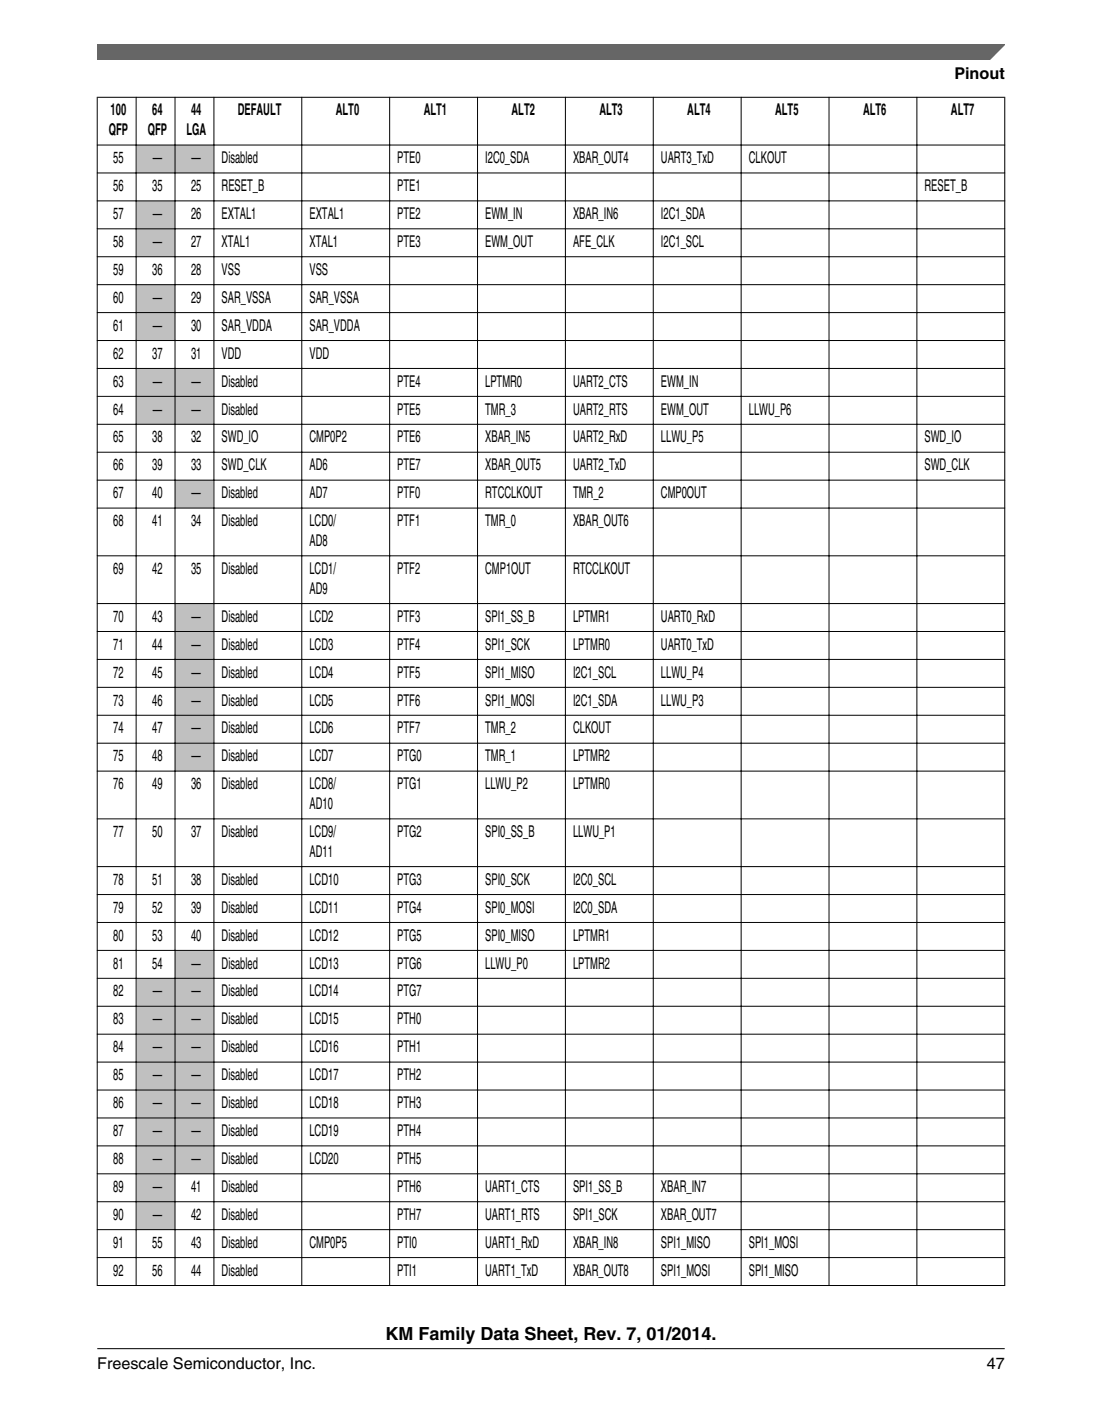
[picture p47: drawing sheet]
<svg xmlns="http://www.w3.org/2000/svg" width="216mm" height="274mm" viewBox="0 0 216 274" stroke-linecap="round" stroke-linejoin="round" font-family="sans-serif">
<defs><g id="words">
<text font-size="3.5" x="75.5" y="262.3">KM Family Data Sheet, Rev. 7, 01/2014.</text>
<g font-size="3.2">
<text x="187" y="15.5">Pinout</text>
<text x="21.7" y="22.6">100</text>
<text x="29.8" y="22.6">64</text>
<text x="37.4" y="22.6">44</text>
<text x="46.6" y="22.6">DEFAULT</text>
<text x="65.8" y="22.6">ALT0</text>
<text x="83" y="22.6">ALT1</text>
<text x="100.2" y="22.6">ALT2</text>
<text x="117.4" y="22.6">ALT3</text>
<text x="134.7" y="22.6">ALT4</text>
<text x="151.9" y="22.6">ALT5</text>
<text x="169.1" y="22.6">ALT6</text>
<text x="186.3" y="22.6">ALT7</text>
<text x="21.3" y="26.5">QFP</text>
<text x="28.9" y="26.5">QFP</text>
<text x="36.5" y="26.5">LGA</text>
<text x="22.2" y="32">55</text>
<text x="29.9" y="32">—</text>
<text x="37.5" y="32">—</text>
<text x="43.4" y="32">Disabled</text>
<text x="77.8" y="32">PTE0</text>
<text x="95.1" y="32">I2C0_SDA</text>
<text x="112.3" y="32">XBAR_OUT4</text>
<text x="129.5" y="32">UART3_TxD</text>
<text x="146.7" y="32">CLKOUT</text>
<text x="22.2" y="37.4">56</text>
<text x="29.8" y="37.4">35</text>
<text x="37.4" y="37.4">25</text>
<text x="43.4" y="37.4">RESET_B</text>
<text x="77.8" y="37.4">PTE1</text>
<text x="181.1" y="37.4">RESET_B</text>
<text x="22.2" y="42.9">57</text>
<text x="29.9" y="42.9">—</text>
<text x="37.4" y="42.9">26</text>
<text x="43.4" y="42.9">EXTAL1</text>
<text x="60.6" y="42.9">EXTAL1</text>
<text x="77.8" y="42.9">PTE2</text>
<text x="95.1" y="42.9">EWM_IN</text>
<text x="112.3" y="42.9">XBAR_IN6</text>
<text x="129.5" y="42.9">I2C1_SDA</text>
<text x="22.2" y="48.4">58</text>
<text x="22.2" y="53.8">59</text>
<text x="29.8" y="53.8">36</text>
<text x="29.9" y="48.4">—</text>
<text x="37.4" y="48.4">27</text>
<text x="37.4" y="53.8">28</text>
<text x="43.4" y="48.4">XTAL1</text>
<text x="43.4" y="53.8">VSS</text>
<text x="60.6" y="48.4">XTAL1</text>
<text x="60.6" y="53.8">VSS</text>
<text x="77.8" y="48.4">PTE3</text>
<text x="95.1" y="48.4">EWM_OUT</text>
<text x="112.3" y="48.4">AFE_CLK</text>
<text x="129.5" y="48.4">I2C1_SCL</text>
<text x="22.2" y="59.3">60</text>
<text x="29.9" y="59.3">—</text>
<text x="37.4" y="59.3">29</text>
<text x="43.4" y="59.3">SAR_VSSA</text>
<text x="60.6" y="59.3">SAR_VSSA</text>
<text x="22.2" y="64.8">61</text>
<text x="29.9" y="64.8">—</text>
<text x="37.4" y="64.8">30</text>
<text x="43.4" y="64.8">SAR_VDDA</text>
<text x="60.6" y="64.8">SAR_VDDA</text>
<text x="22.2" y="70.2">62</text>
<text x="29.8" y="70.2">37</text>
<text x="37.4" y="70.2">31</text>
<text x="43.4" y="70.2">VDD</text>
<text x="60.6" y="70.2">VDD</text>
<text x="22.2" y="75.7">63</text>
<text x="29.9" y="75.7">—</text>
<text x="37.5" y="75.7">—</text>
<text x="43.4" y="75.7">Disabled</text>
<text x="77.8" y="75.7">PTE4</text>
<text x="95.1" y="75.7">LPTMR0</text>
<text x="112.3" y="75.7">UART2_CTS</text>
<text x="129.5" y="75.7">EWM_IN</text>
<text x="22.2" y="81.2">64</text>
<text x="29.9" y="81.2">—</text>
<text x="37.5" y="81.2">—</text>
<text x="43.4" y="81.2">Disabled</text>
<text x="77.8" y="81.2">PTE5</text>
<text x="95.1" y="81.2">TMR_3</text>
<text x="112.3" y="81.2">UART2_RTS</text>
<text x="129.5" y="81.2">EWM_OUT</text>
<text x="146.7" y="81.2">LLWU_P6</text>
<text x="22.2" y="86.6">65</text>
<text x="29.8" y="86.6">38</text>
<text x="37.4" y="86.6">32</text>
<text x="43.4" y="86.6">SWD_IO</text>
<text x="60.6" y="86.6">CMP0P2</text>
<text x="77.8" y="86.6">PTE6</text>
<text x="95.1" y="86.6">XBAR_IN5</text>
<text x="112.3" y="86.6">UART2_RxD</text>
<text x="129.5" y="86.6">LLWU_P5</text>
<text x="181.1" y="86.6">SWD_IO</text>
<text x="22.2" y="92.1">66</text>
<text x="29.8" y="92.1">39</text>
<text x="37.4" y="92.1">33</text>
<text x="43.4" y="92.1">SWD_CLK</text>
<text x="60.6" y="92.1">AD6</text>
<text x="77.8" y="92.1">PTE7</text>
<text x="95.1" y="92.1">XBAR_OUT5</text>
<text x="112.3" y="92.1">UART2_TxD</text>
<text x="181.1" y="92.1">SWD_CLK</text>
<text x="22.2" y="97.6">67</text>
<text x="29.8" y="97.6">40</text>
<text x="37.5" y="97.6">—</text>
<text x="43.4" y="97.6">Disabled</text>
<text x="60.6" y="97.6">AD7</text>
<text x="77.8" y="97.6">PTF0</text>
<text x="95.1" y="97.6">RTCCLKOUT</text>
<text x="112.3" y="97.6">TMR_2</text>
<text x="129.5" y="97.6">CMP0OUT</text>
<text x="22.2" y="103">68</text>
<text x="29.8" y="103">41</text>
<text x="37.4" y="103">34</text>
<text x="43.4" y="103">Disabled</text>
<text x="60.6" y="103">LCD0/</text>
<text x="60.6" y="106.9">AD8</text>
<text x="77.8" y="103">PTF1</text>
<text x="95.1" y="103">TMR_0</text>
<text x="112.3" y="103">XBAR_OUT6</text>
<text x="22.2" y="112.4">69</text>
<text x="29.8" y="112.4">42</text>
<text x="37.4" y="112.4">35</text>
<text x="43.4" y="112.4">Disabled</text>
<text x="60.6" y="112.4">LCD1/</text>
<text x="77.8" y="112.4">PTF2</text>
<text x="95.1" y="112.4">CMP1OUT</text>
<text x="112.3" y="112.4">RTCCLKOUT</text>
<text x="60.6" y="116.3">AD9</text>
<text x="22.2" y="121.7">70</text>
<text x="29.8" y="121.7">43</text>
<text x="37.5" y="121.7">—</text>
<text x="43.4" y="121.7">Disabled</text>
<text x="60.6" y="121.7">LCD2</text>
<text x="77.8" y="121.7">PTF3</text>
<text x="95.1" y="121.7">SPI1_SS_B</text>
<text x="112.3" y="121.7">LPTMR1</text>
<text x="129.5" y="121.7">UART0_RxD</text>
<text x="22.2" y="127.2">71</text>
<text x="29.8" y="127.2">44</text>
<text x="37.5" y="127.2">—</text>
<text x="43.4" y="127.2">Disabled</text>
<text x="60.6" y="127.2">LCD3</text>
<text x="77.8" y="127.2">PTF4</text>
<text x="95.1" y="127.2">SPI1_SCK</text>
<text x="112.3" y="127.2">LPTMR0</text>
<text x="129.5" y="127.2">UART0_TxD</text>
<text x="22.2" y="132.7">72</text>
<text x="29.8" y="132.7">45</text>
<text x="37.5" y="132.7">—</text>
<text x="43.4" y="132.7">Disabled</text>
<text x="60.6" y="132.7">LCD4</text>
<text x="77.8" y="132.7">PTF5</text>
<text x="95.1" y="132.7">SPI1_MISO</text>
<text x="112.3" y="132.7">I2C1_SCL</text>
<text x="129.5" y="132.7">LLWU_P4</text>
<text x="22.2" y="138.1">73</text>
<text x="22.2" y="143.6">74</text>
<text x="29.8" y="138.1">46</text>
<text x="29.8" y="143.6">47</text>
<text x="37.5" y="138.1">—</text>
<text x="37.5" y="143.6">—</text>
<text x="43.4" y="138.1">Disabled</text>
<text x="43.4" y="143.6">Disabled</text>
<text x="60.6" y="138.1">LCD5</text>
<text x="60.6" y="143.6">LCD6</text>
<text x="77.8" y="138.1">PTF6</text>
<text x="77.8" y="143.6">PTF7</text>
<text x="95.1" y="138.1">SPI1_MOSI</text>
<text x="95.1" y="143.6">TMR_2</text>
<text x="112.3" y="138.1">I2C1_SDA</text>
<text x="112.3" y="143.6">CLKOUT</text>
<text x="129.5" y="138.1">LLWU_P3</text>
<text x="22.2" y="149.1">75</text>
<text x="29.8" y="149.1">48</text>
<text x="37.5" y="149.1">—</text>
<text x="43.4" y="149.1">Disabled</text>
<text x="60.6" y="149.1">LCD7</text>
<text x="77.8" y="149.1">PTG0</text>
<text x="95.1" y="149.1">TMR_1</text>
<text x="112.3" y="149.1">LPTMR2</text>
<text x="22.2" y="154.5">76</text>
<text x="29.8" y="154.5">49</text>
<text x="37.4" y="154.5">36</text>
<text x="43.4" y="154.5">Disabled</text>
<text x="60.6" y="154.5">LCD8/</text>
<text x="77.8" y="154.5">PTG1</text>
<text x="95.1" y="154.5">LLWU_P2</text>
<text x="112.3" y="154.5">LPTMR0</text>
<text x="60.6" y="158.4">AD10</text>
<text x="22.2" y="163.9">77</text>
<text x="29.8" y="163.9">50</text>
<text x="37.4" y="163.9">37</text>
<text x="43.4" y="163.9">Disabled</text>
<text x="60.6" y="163.9">LCD9/</text>
<text x="60.6" y="167.8">AD11</text>
<text x="77.8" y="163.9">PTG2</text>
<text x="95.1" y="163.9">SPI0_SS_B</text>
<text x="112.3" y="163.9">LLWU_P1</text>
<text x="22.2" y="173.2">78</text>
<text x="29.8" y="173.2">51</text>
<text x="37.4" y="173.2">38</text>
<text x="43.4" y="173.2">Disabled</text>
<text x="60.6" y="173.2">LCD10</text>
<text x="77.8" y="173.2">PTG3</text>
<text x="95.1" y="173.2">SPI0_SCK</text>
<text x="112.3" y="173.2">I2C0_SCL</text>
<text x="22.2" y="178.7">79</text>
<text x="29.8" y="178.7">52</text>
<text x="37.4" y="178.7">39</text>
<text x="43.4" y="178.7">Disabled</text>
<text x="60.6" y="178.7">LCD11</text>
<text x="77.8" y="178.7">PTG4</text>
<text x="95.1" y="178.7">SPI0_MOSI</text>
<text x="112.3" y="178.7">I2C0_SDA</text>
<text x="22.2" y="184.2">80</text>
<text x="29.8" y="184.2">53</text>
<text x="37.4" y="184.2">40</text>
<text x="43.4" y="184.2">Disabled</text>
<text x="60.6" y="184.2">LCD12</text>
<text x="77.8" y="184.2">PTG5</text>
<text x="95.1" y="184.2">SPI0_MISO</text>
<text x="112.3" y="184.2">LPTMR1</text>
<text x="22.2" y="189.6">81</text>
<text x="29.8" y="189.6">54</text>
<text x="37.5" y="189.6">—</text>
<text x="43.4" y="189.6">Disabled</text>
<text x="60.6" y="189.6">LCD13</text>
<text x="77.8" y="189.6">PTG6</text>
<text x="95.1" y="189.6">LLWU_P0</text>
<text x="112.3" y="189.6">LPTMR2</text>
<text x="22.2" y="195.1">82</text>
<text x="29.9" y="195.1">—</text>
<text x="37.5" y="195.1">—</text>
<text x="43.4" y="195.1">Disabled</text>
<text x="60.6" y="195.1">LCD14</text>
<text x="77.8" y="195.1">PTG7</text>
<text x="22.2" y="200.6">83</text>
<text x="29.9" y="200.6">—</text>
<text x="37.5" y="200.6">—</text>
<text x="43.4" y="200.6">Disabled</text>
<text x="60.6" y="200.6">LCD15</text>
<text x="77.8" y="200.6">PTH0</text>
<text x="22.2" y="206.1">84</text>
<text x="29.9" y="206.1">—</text>
<text x="37.5" y="206.1">—</text>
<text x="43.4" y="206.1">Disabled</text>
<text x="60.6" y="206.1">LCD16</text>
<text x="77.8" y="206.1">PTH1</text>
<text x="22.2" y="211.5">85</text>
<text x="29.9" y="211.5">—</text>
<text x="37.5" y="211.5">—</text>
<text x="43.4" y="211.5">Disabled</text>
<text x="60.6" y="211.5">LCD17</text>
<text x="77.8" y="211.5">PTH2</text>
<text x="22.2" y="217">86</text>
<text x="29.9" y="217">—</text>
<text x="37.5" y="217">—</text>
<text x="43.4" y="217">Disabled</text>
<text x="60.6" y="217">LCD18</text>
<text x="77.8" y="217">PTH3</text>
<text x="22.2" y="222.5">87</text>
<text x="22.2" y="227.9">88</text>
<text x="29.9" y="222.5">—</text>
<text x="29.9" y="227.9">—</text>
<text x="37.5" y="222.5">—</text>
<text x="37.5" y="227.9">—</text>
<text x="43.4" y="222.5">Disabled</text>
<text x="43.4" y="227.9">Disabled</text>
<text x="60.6" y="222.5">LCD19</text>
<text x="60.6" y="227.9">LCD20</text>
<text x="77.8" y="222.5">PTH4</text>
<text x="77.8" y="227.9">PTH5</text>
<text x="22.2" y="233.4">89</text>
<text x="29.9" y="233.4">—</text>
<text x="37.4" y="233.4">41</text>
<text x="43.4" y="233.4">Disabled</text>
<text x="77.8" y="233.4">PTH6</text>
<text x="95.1" y="233.4">UART1_CTS</text>
<text x="112.3" y="233.4">SPI1_SS_B</text>
<text x="129.5" y="233.4">XBAR_IN7</text>
<text x="22.2" y="238.9">90</text>
<text x="29.9" y="238.9">—</text>
<text x="37.4" y="238.9">42</text>
<text x="43.4" y="238.9">Disabled</text>
<text x="77.8" y="238.9">PTH7</text>
<text x="95.1" y="238.9">UART1_RTS</text>
<text x="112.3" y="238.9">SPI1_SCK</text>
<text x="129.5" y="238.9">XBAR_OUT7</text>
<text x="22.2" y="244.3">91</text>
<text x="29.8" y="244.3">55</text>
<text x="37.4" y="244.3">43</text>
<text x="43.4" y="244.3">Disabled</text>
<text x="60.6" y="244.3">CMP0P5</text>
<text x="77.8" y="244.3">PTI0</text>
<text x="95.1" y="244.3">UART1_RxD</text>
<text x="112.3" y="244.3">XBAR_IN8</text>
<text x="129.5" y="244.3">SPI1_MISO</text>
<text x="146.7" y="244.3">SPI1_MOSI</text>
<text x="22.2" y="249.8">92</text>
<text x="29.8" y="249.8">56</text>
<text x="37.4" y="249.8">44</text>
<text x="43.4" y="249.8">Disabled</text>
<text x="77.8" y="249.8">PTI1</text>
<text x="95.1" y="249.8">UART1_TxD</text>
<text x="112.3" y="249.8">XBAR_OUT8</text>
<text x="129.5" y="249.8">SPI1_MOSI</text>
<text x="146.7" y="249.8">SPI1_MISO</text>
<text x="19" y="268">Freescale Semiconductor, Inc.</text>
<text x="193.3" y="268">47</text>
</g>
</g></defs>
<g fill="#c0c0c0">
<path d="M26.8 28.5h7.4v5.3h-7.4z" fill-rule="evenodd"/>
<path d="M34.4 28.5h7.4v5.3h-7.4z" fill-rule="evenodd"/>
<path d="M26.8 39.4h7.4v5.3h-7.4z" fill-rule="evenodd"/>
<path d="M26.8 44.9h7.4v5.3h-7.4z" fill-rule="evenodd"/>
<path d="M26.8 55.8h7.4v5.3h-7.4z" fill-rule="evenodd"/>
<path d="M26.8 61.3h7.4v5.3h-7.4z" fill-rule="evenodd"/>
<path d="M26.8 72.2h7.4v5.3h-7.4z" fill-rule="evenodd"/>
<path d="M34.4 72.2h7.4v5.3h-7.4z" fill-rule="evenodd"/>
<path d="M26.8 77.7h7.4v5.3h-7.4z" fill-rule="evenodd"/>
<path d="M34.4 77.7h7.4v5.3h-7.4z" fill-rule="evenodd"/>
<path d="M34.4 94.1h7.4v5.3h-7.4z" fill-rule="evenodd"/>
<path d="M34.4 118.3h7.4v5.3h-7.4z" fill-rule="evenodd"/>
<path d="M34.4 123.7h7.4v5.3h-7.4z" fill-rule="evenodd"/>
<path d="M34.4 129.2h7.4v5.3h-7.4z" fill-rule="evenodd"/>
<path d="M34.4 134.7h7.4v5.3h-7.4z" fill-rule="evenodd"/>
<path d="M34.4 140.1h7.4v5.3h-7.4z" fill-rule="evenodd"/>
<path d="M34.4 145.6h7.4v5.3h-7.4z" fill-rule="evenodd"/>
<path d="M34.4 186.2h7.4v5.3h-7.4z" fill-rule="evenodd"/>
<path d="M26.8 191.6h7.4v5.3h-7.4z" fill-rule="evenodd"/>
<path d="M34.4 191.6h7.4v5.3h-7.4z" fill-rule="evenodd"/>
<path d="M26.8 197.1h7.4v5.3h-7.4z" fill-rule="evenodd"/>
<path d="M34.4 197.1h7.4v5.3h-7.4z" fill-rule="evenodd"/>
<path d="M26.8 202.6h7.4v5.3h-7.4z" fill-rule="evenodd"/>
<path d="M34.4 202.6h7.4v5.3h-7.4z" fill-rule="evenodd"/>
<path d="M26.8 208.1h7.4v5.2h-7.4z" fill-rule="evenodd"/>
<path d="M34.4 208.1h7.4v5.2h-7.4z" fill-rule="evenodd"/>
<path d="M26.8 213.5h7.4v5.3h-7.4z" fill-rule="evenodd"/>
<path d="M34.4 213.5h7.4v5.3h-7.4z" fill-rule="evenodd"/>
<path d="M26.8 219h7.4v5.3h-7.4z" fill-rule="evenodd"/>
<path d="M34.4 219h7.4v5.3h-7.4z" fill-rule="evenodd"/>
<path d="M26.8 224.5h7.4v5.2h-7.4z" fill-rule="evenodd"/>
<path d="M34.4 224.5h7.4v5.2h-7.4z" fill-rule="evenodd"/>
<path d="M26.8 229.9h7.4v5.3h-7.4z" fill-rule="evenodd"/>
<path d="M26.8 235.4h7.4v5.3h-7.4z" fill-rule="evenodd"/>
</g>
<g fill="none" stroke="#000" stroke-width=".2">
<path d="M19 19h177.9M19 19v232.8M26.7 19v232.8M34.3 19v232.8M41.9 19v232.8M59.1 19v232.8M76.3 19v232.8M93.6 19v232.8M110.8 19v232.8M128 19v232.8M145.2 19v232.8M162.4 19v232.8"/>
<path d="M179.6 19v232.8M196.8 19v232.8M19 28.4h177.9M19 33.9h177.9M19 39.3h177.9M19 44.8h177.9M19 50.3h177.9M19 55.7h177.9M19 61.2h177.9M19 66.7h177.9M19 72.1h177.9M19 77.6h177.9"/>
<path d="M19 83.1h177.9M19 88.5h177.9M19 94h177.9M19 99.5h177.9M19 108.8h177.9M19 118.2h177.9M19 123.6h177.9M19 129.1h177.9M19 134.6h177.9M19 140.1h177.9M19 145.5h177.9M19 151h177.9"/>
<path d="M19 160.3h177.9M19 169.7h177.9M19 175.2h177.9M19 180.6h177.9M19 186.1h177.9M19 191.6h177.9M19 197h177.9M19 202.5h177.9M19 208h177.9M19 213.4h177.9M19 218.9h177.9M19 224.4h177.9"/>
<path d="M19 229.8h177.9M19 235.3h177.9M19 240.8h177.9M19 246.2h177.9M19 251.7h177.9"/>
</g>
<path d="M19 8.7h177.8l-5.6 3h-172.2z" fill="#666"/>
<path d="M19 11.7v-3h177.8l-3 3" fill="none" stroke="#666" stroke-width=".28"/>
<path d="M19 264.1h177.8" fill="none" stroke="#000" stroke-width=".2"/>
<use href="#words"/>
</svg>
